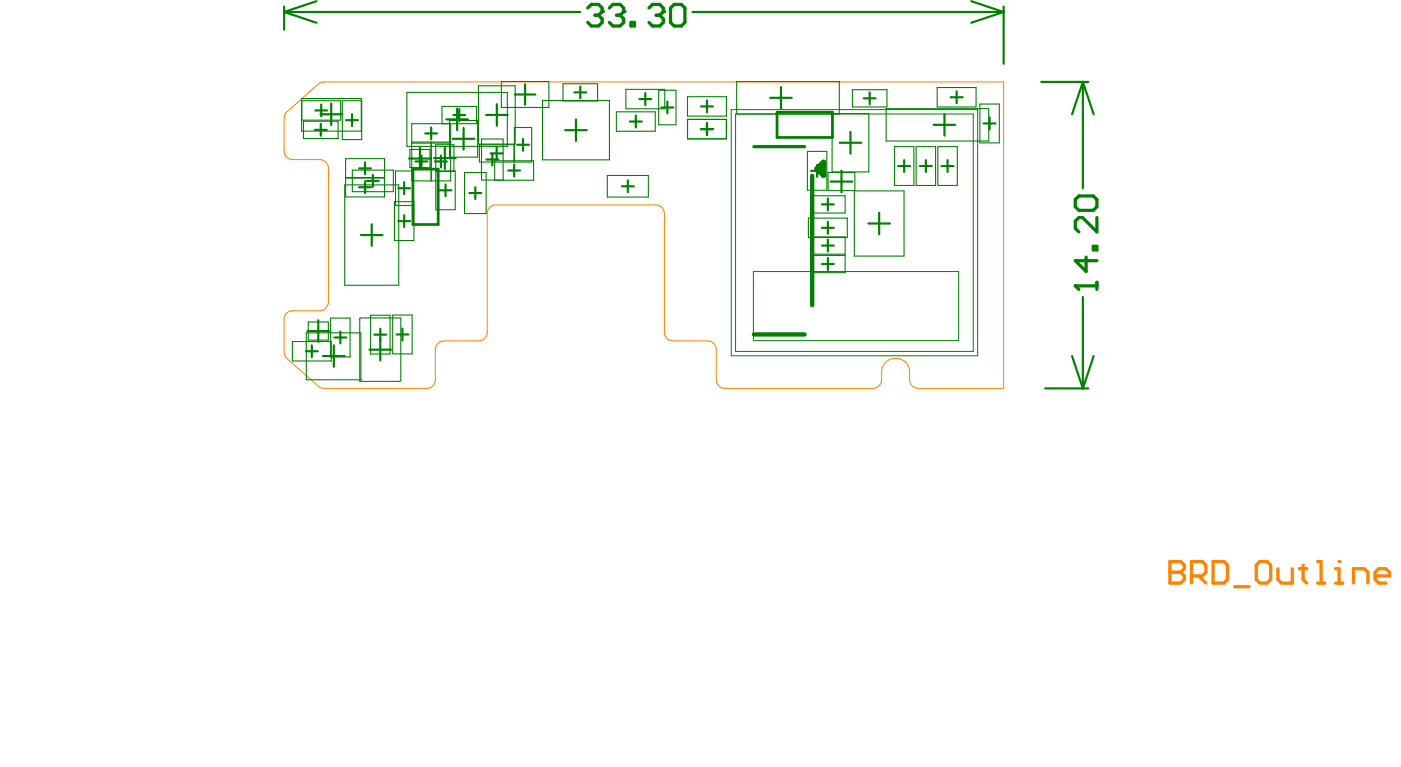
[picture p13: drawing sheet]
<svg xmlns="http://www.w3.org/2000/svg" width="216mm" height="118mm" viewBox="0 0 216 118" stroke-linecap="round" stroke-linejoin="round" font-family="sans-serif">
<path d="M44.2 17.2l4.9-4.2 .8-.4h104.8v47.2h-13.2a1.33 1.33 0 0 1-1.3-1.3 3 3 0 0 0-.7-2.8 2.16 2.16 0 0 0-2.4-.3 2.16 2.16 0 0 0-1.2 2 2.43 2.43 0 0 1-.3 1.9 1.33 1.33 0 0 1-1.1 .5h-22.8a1.33 1.33 0 0 1-1.3-1.3v-4.6a1.33 1.33 0 0 0-1.4-1.4h-5.3a1.33 1.33 0 0 1-1.3-1.3v-18.3a1.33 1.33 0 0 0-1.3-1.3h-24.7a1.33 1.33 0 0 0-1.3 1.3v18.3a1.33 1.33 0 0 1-1.3 1.3h-5.4a1.33 1.33 0 0 0-1.3 1.4v4.6a1.33 1.33 0 0 1-1.3 1.3h-16.2l-.5-.3-4.9-4.2a1.33 1.33 0 0 1-.4-1v-5.1a1.33 1.33 0 0 1 1.3-1.3h4.2a1.33 1.33 0 0 0 1.3-1.4v-20.6a1.33 1.33 0 0 0-1.3-1.3h-4.2a1.33 1.33 0 0 1-1.3-1.3v-5.1a1.33 1.33 0 0 1 .4-1z" fill="none" stroke="#fd8300" stroke-width=".15"/>
<path d="M180.3 86.5v3.3h1.6l.6-.5v-.6l-.6-.5h-1.6" fill="none" stroke="#fd8300" stroke-width=".5"/>
<circle cx="180.3" cy="88.2" r=".25" fill="#fd8300"/>
<g fill="none" stroke="#fd8300" stroke-width=".5">
<path d="M180.3 86.5h1.6l.6 .6v.5l-.6 .6h-1.6M183.6 88.7h1.7l.5-.5v-1.1l-.5-.6h-1.7v3.3M184.7 88.7l1.1 1.1M186.9 86.5h1.7l.6 .6v2.2l-.6 .5h-1.7zM190.3 90.4h2.2M193.6 87.1l.6-.6h1.1l.5 .6v2.2l-.5 .5h-1.1l-.6-.5zM196.9 87.6v1.7l.6 .5h1.6v-2.2M200.3 87.6h1.1M200.8 87.1v2.2l.6 .5M203 86.5h.6v3.3M203 89.8h1.1M205.8 89.8h1.1"/>
<path d="M205.8 87.6h.6v2.2"/>
</g>
<circle cx="206.4" cy="86.5" r=".25" fill="#fd8300"/>
<path d="M208.6 89.8v-2.2h1.6l.6 .6v1.6M211.9 88.7h2.2v-.5l-.5-.6h-1.1l-.6 .6v1.1l.6 .5h1.1" fill="none" stroke="#fd8300" stroke-width=".5"/>
<g fill="none" stroke="#008000" stroke-width=".17">
<path d="M46.5 15.2h9.2v5h-9.2zM46.5 15.5h6v3h-6M46.8 18.7h5.3v2.6h-5.3zM52.7 15.5h3v6h-3zM62.7 14.2h15.5v8.4h-15.5zM68.1 19.1v-2.7h5.3v2.7h-9.9v8.8h5.9v-8.8M69.3 18.6h4.3v5.6h-4.3zM73.7 13.2h5.7v9h-5.7zM77.3 12.6h7.3v4h-7.3zM79.3 19.6h2.6v5.4h-2.6zM83.6 15.5h10.3v9.1h-10.3zM86.8 12.9h5.3v2.7h-5.3z"/>
<path d="M95 17.2h6v3h-6zM96.4 13.8h6v3h-6zM101.5 13.9h2.7v5.3h-2.7zM105.9 14.9h6v3h-6zM105.9 18.4h6v3h-6zM113.5 12.6h15.8v5h-15.8zM128.2 17.5h5.7v9h-5.7zM131.4 13.8h5.3v2.7h-5.3zM136.6 16.7h15.8v5h-15.8zM144.4 13.5h6v3h-6zM151 16h3v6h-3zM53.1 28.5h8.3v15.5h-8.3z"/>
<path d="M53.3 24.4h6v5.9h-6zM53.3 27.4h6M54.3 26.2h6.3v3.3h-6.3zM60.8 31.1h3v6h-3zM61 26.3h2.6v5.4h-2.6zM63.2 23h3.1v2.8h-3.1zM63.5 21.9h5.9M63.5 22.1h5.9M66.4 21.9v6M67.2 26.3h3v6h-3v-10h2.7v4.1h-2.7M71.6 26.6h3.3v6.3h-3.3zM73.9 22.3h5.3v2.7h-5.3z"/>
<path d="M74.2 21.4h3.3v6.3h-3.3zM76.2 24.8h6v3h-6zM93.6 27h6.3v3.4h-6.3zM124.4 23.3h3v6h-3zM124.6 33.6h6v3h-6zM124.9 30.2h5.3v2.6h-5.3zM124.9 36.5h5.3v2.7h-5.3zM124.9 39.4h5.3v2.6h-5.3zM127.6 26.6h4.1v2.8h-4.1zM131.7 29.4h7.6v10.1h-7.6zM137.8 22.6h3v6h-3zM141.2 22.6h3v6h-3z"/>
<path d="M144.5 22.6h3v6h-3zM45.1 52.6h5.9v3h-5.9zM47.2 51.3h8.4v7.2h-8.4zM47.5 49.6h3.1v2.8h-3.1zM50.9 49h3v6h-3zM55.4 49.1l.1-.1h6.3v9.6l-.2 .2h-6.2zM55.6 58.5h.1M57.1 48.6h3v6h-3zM60.5 48.5h3v6h-3z"/>
</g>
<g fill="none" stroke="#008000" stroke-width=".33">
<path d="M43.8 1v3.6M43.8 1.8l5 1.7M43.8 1.8h45.6M48.6 17h1.8M48.8 .2l-5 1.6M49.4 17.6h3.3M49.4 19.1v1.8M49.5 16.1v1.8M51 15.9v3.4M53.3 18.5h1.9M54.2 17.6v1.8M66.4 19.6v1.9"/>
<path d="M68.8 18.4h3.3M69.9 17.7h1.8M70.4 16.7v3.4M70.8 16.8v1.8M71.4 19.7v3.4M74.9 17.7h3.3M76.6 16v3.4M79.3 14.6h3.2M80.9 13v3.1M88.5 14.2h1.8M88.8 18.4v3.3M89.4 13.3v1.9"/>
<path d="M97.1 18.7h1.8M98 17.8v1.8M98.5 15.3h1.9M99.4 14.4v1.8M101.9 16.6h1.9M102.8 15.6v1.9M106.7 1.8h48M108 19.9h1.9M108 16.4h1.9M108.9 15.5v1.8M108.9 19v1.8M118.7 15.1h3.3"/>
<path d="M120.4 13.4v3.3M133.1 15.2h1.8M134 14.2v1.9M143.9 19.2h3.3M145.5 17.6v3.3M146.5 15h1.8M147.4 14.1v1.8M149.7 .2l5 1.6M151.6 19h1.8M152.5 18.1v1.8M154.7 1v8.8M154.7 1.8l-5 1.7"/>
<path d="M160.5 12.6h7.2M166.9 12.6v16.4M166.9 12.6l-1.7 5M166.9 12.6l1.6 5M48.5 20h1.9M55.3 25.9h1.9M55.3 28.9h1.9M55.6 36.2h3.3M56.3 25v1.9M56.3 27.9v1.9M56.5 27.9h1.9M57.3 34.6v3.3"/>
<path d="M57.5 27v1.8M61.4 34.1h1.8M61.4 29h1.8M62.3 28.1v1.8M62.3 33.2v1.8M63 24.4h3.4M64 24.9h1.9M64.7 22.8v3.3M64.9 24v1.8M65.5 20.6h1.9M66.9 24.4h3.3M67 24.9h1.9"/>
<path d="M67.7 29.3h1.9M67.9 24v1.8M68.6 22.7v3.3M68.7 28.4v1.8M69.8 21.4h3.3M72.3 29.7h1.9M73.2 28.8v1.9M75 24.6h1.8M75.6 23.6h1.9M75.9 23.7v1.8M76.5 22.7v1.9M78.3 26.3h1.8"/>
<path d="M79.2 25.4v1.8M79.7 22.3h1.8M80.6 21.4v1.8M87.1 20.1h3.3M95.8 28.7h1.9M96.8 27.8v1.8M125 26.3h1.8M125.9 25.4v1.8M126.7 37.8h1.8M126.7 35.1h1.8M126.7 31.5h1.8M127.6 30.6v1.8"/>
<path d="M127.6 34.2v1.8M127.6 36.9v1.8M127.6 39.8v1.8M128 28h3.3M129.4 22h3.3M129.7 26.3v3.3M131.1 20.3v3.4M133.8 34.4h3.4M135.5 32.8v3.3M138.4 25.6h1.9M139.3 24.7v1.8M141.8 25.6h1.8"/>
<path d="M142.7 24.7v1.8M145.1 25.6h1.8M146 24.7v1.8M47.1 54.1h1.9M47.4 51h3.3M48.1 53.2v1.8M49 49.3v3.4M49.8 54.9h3.3M51.4 53.2v3.3M51.5 52h1.9M52.4 51.1v1.8M56.9 53.9h3.4"/>
<path d="M57.7 51.6h1.8M58.6 50.6v4.9M61.1 51.5h1.8M62 50.6v1.8M126.7 40.7h1.8M161.1 59.8h6.6M165.2 54.9l1.7 4.9M166.9 45.8v14M168.5 54.9l-1.6 4.9"/>
</g>
<path d="M119.7 17.3h8.6v3.9h-8.6zM63.6 26.1h3.9v8.5h-3.9z" fill="none" stroke="#008000" stroke-width=".42"/>
<path d="M112.7 16.9h38v37.9h-38zM113.4 17.6h36.6v36.5h-36.6zM116.1 41.8h31.6v10.7h-31.6z" fill="none" stroke="#008000" stroke-width=".15"/>
<path d="M125.2 27.1v19.9M116.2 51.5h7.8" fill="none" stroke="#008000" stroke-width=".66"/>
<path d="M125.9 26l1-1v2z" fill="none" stroke="#008000" stroke-width=".84"/>
<path d="M90.6 1.2l.5-.5h1.1l.6 .5v.6M116.2 22.6h7.8" fill="none" stroke="#008000" stroke-width=".5"/>
<circle cx="92.8" cy="1.8" r=".25" fill="#008000"/>
<path d="M91.7 2.3h.5M92.2 2.3l.6 .6v.6l-.6 .5h-1.1l-.5-.5M92.8 1.8l-.6 .5M93.9 1.2l.6-.5h1.1l.5 .5v.6" fill="none" stroke="#008000" stroke-width=".5"/>
<circle cx="96.1" cy="1.8" r=".25" fill="#008000"/>
<path d="M95 2.3h.6M95.6 2.3l.5 .6v.6l-.5 .5h-1.1l-.6-.5M96.1 1.8l-.5 .5M97.2 3.5h.6v.5h-.6zM100 1.2l.6-.5h1.1l.5 .5v.6" fill="none" stroke="#008000" stroke-width=".5"/>
<circle cx="102.2" cy="1.8" r=".25" fill="#008000"/>
<path d="M101.1 2.3h.6M101.7 2.3l.5 .6v.6l-.5 .5h-1.1l-.6-.5M102.2 1.8l-.5 .5M103.3 1.2l.6-.5h1.1l.5 .5v2.3l-.5 .5h-1.1l-.6-.5zM165.7 44h3.3M169 43.5v1.1" fill="none" stroke="#008000" stroke-width=".5"/>
<circle cx="165.7" cy="44" r=".25" fill="#008000"/>
<path d="M165.7 30.7l.6-.5h2.2l.5 .5v1.2l-.5 .5h-2.2l-.6-.5zM167.4 39.6v2.2l-1.7-1.6h3.3M168.5 38h.5v.5h-.5zM169 33.5v2.2l-2.2-2.2h-.5l-.6 .6v1.1l.6 .5M165.7 44l.6 .6" fill="none" stroke="#008000" stroke-width=".5"/>
</svg>
